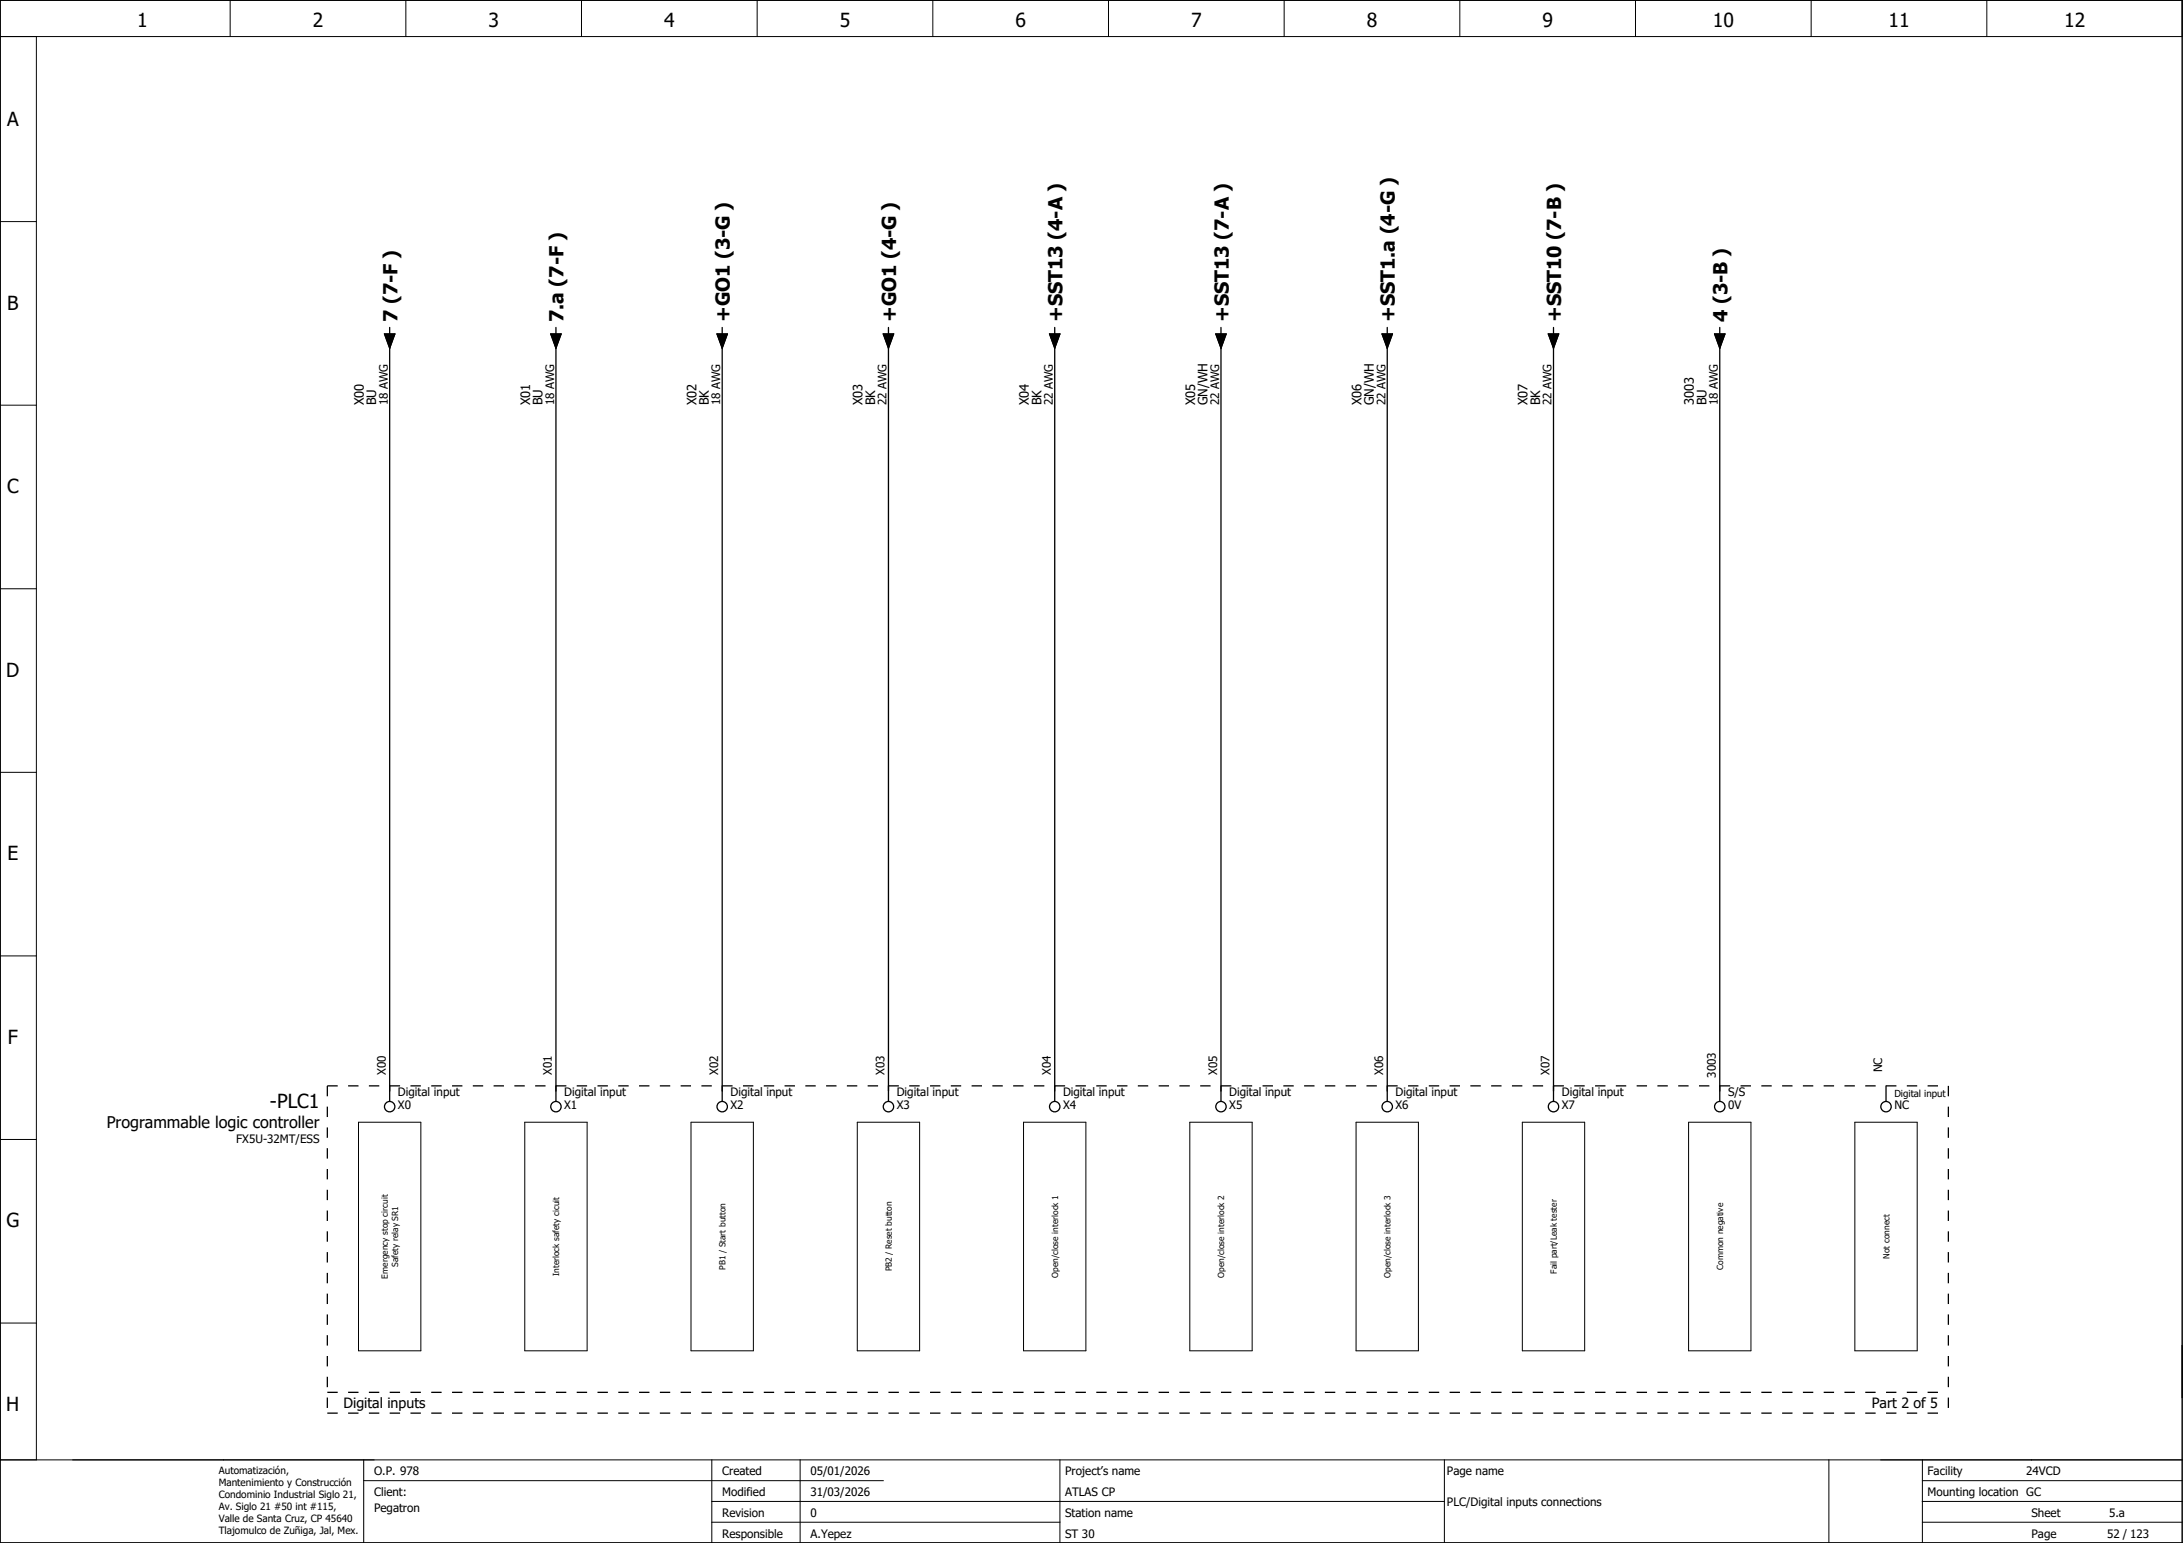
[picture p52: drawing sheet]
<svg xmlns="http://www.w3.org/2000/svg" width="420mm" height="297mm" viewBox="0 0 420 297" stroke-linecap="round" stroke-linejoin="round" font-family="sans-serif">
<defs><g id="words">
<g font-size="3.7">
<text x="26.4" y="5.2">1</text>
<text x="60.2" y="5.2">2</text>
<text x="94" y="5.2">3</text>
<text x="127.8" y="5.2">4</text>
<text x="161.6" y="5.2">5</text>
<text x="195.4" y="5.2">6</text>
<text x="229.2" y="5.2">7</text>
<text x="263.1" y="5.2">8</text>
<text x="296.9" y="5.2">9</text>
<text x="329.7" y="5.2">10</text>
<text x="363.5" y="5.2">11</text>
<text x="397.3" y="5.2">12</text>
<text x="1.4" y="24.2">A</text>
<text x="1.4" y="59.6">B</text>
<text x="76.5" y="62" transform="rotate(-90 76.5 62)">7 (7-F )</text>
<text x="108.5" y="62" transform="rotate(-90 108.5 62)">7.a (7-F )</text>
<text x="140.5" y="62" transform="rotate(-90 140.5 62)">+GO1 (3-G )</text>
<text x="172.5" y="62" transform="rotate(-90 172.5 62)">+GO1 (4-G )</text>
<text x="204.5" y="62" transform="rotate(-90 204.5 62)">+SST13 (4-A )</text>
<text x="236.5" y="62" transform="rotate(-90 236.5 62)">+SST13 (7-A )</text>
<text x="268.5" y="62" transform="rotate(-90 268.5 62)">+SST1.a (4-G )</text>
<text x="300.5" y="62" transform="rotate(-90 300.5 62)">+SST10 (7-B )</text>
<text x="332.5" y="62" transform="rotate(-90 332.5 62)">4 (3-B )</text>
<text x="1.4" y="94.9">C</text>
<text x="1.2" y="130.3">D</text>
<text x="1.4" y="165.6">E</text>
<text x="1.5" y="200.9">F</text>
<text x="52" y="213.3">-PLC1</text>
<text x="1.2" y="236.3">G</text>
<text x="1.2" y="271.6">H</text>
</g>
<text font-size="3.1" x="20.5" y="217.1">Programmable logic controller</text>
<g font-size="2.7">
<text x="66.1" y="271.1">Digital inputs</text>
<text x="360.3" y="271.1">Part 2 of 5</text>
</g>
<g font-size="2.5">
<text x="70" y="78" transform="rotate(-90 70 78)">X00</text>
<text x="72.4" y="78" transform="rotate(-90 72.4 78)">BU</text>
<text x="102" y="78" transform="rotate(-90 102 78)">X01</text>
<text x="104.4" y="78" transform="rotate(-90 104.4 78)">BU</text>
<text x="134" y="78" transform="rotate(-90 134 78)">X02</text>
<text x="136.4" y="78" transform="rotate(-90 136.4 78)">BK</text>
<text x="166" y="78" transform="rotate(-90 166 78)">X03</text>
<text x="168.4" y="78" transform="rotate(-90 168.4 78)">BK</text>
<text x="198" y="78" transform="rotate(-90 198 78)">X04</text>
<text x="200.4" y="78" transform="rotate(-90 200.4 78)">BK</text>
<text x="230" y="78" transform="rotate(-90 230 78)">X05</text>
<text x="232.4" y="78" transform="rotate(-90 232.4 78)">GN/WH</text>
<text x="262" y="78" transform="rotate(-90 262 78)">X06</text>
<text x="264.4" y="78" transform="rotate(-90 264.4 78)">GN/WH</text>
<text x="294" y="78" transform="rotate(-90 294 78)">X07</text>
<text x="296.4" y="78" transform="rotate(-90 296.4 78)">BK</text>
<text x="326" y="78" transform="rotate(-90 326 78)">3003</text>
<text x="328.4" y="78" transform="rotate(-90 328.4 78)">BU</text>
</g>
<g font-size="2.2">
<text x="74.6" y="78" transform="rotate(-90 74.6 78)">18 AWG</text>
<text x="106.6" y="78" transform="rotate(-90 106.6 78)">18 AWG</text>
<text x="138.6" y="78" transform="rotate(-90 138.6 78)">18 AWG</text>
<text x="170.6" y="78" transform="rotate(-90 170.6 78)">22 AWG</text>
<text x="202.6" y="78" transform="rotate(-90 202.6 78)">22 AWG</text>
<text x="234.6" y="78" transform="rotate(-90 234.6 78)">22 AWG</text>
<text x="266.6" y="78" transform="rotate(-90 266.6 78)">22 AWG</text>
<text x="298.6" y="78" transform="rotate(-90 298.6 78)">22 AWG</text>
<text x="330.6" y="78" transform="rotate(-90 330.6 78)">18 AWG</text>
<text x="74.2" y="206.9" transform="rotate(-90 74.2 206.9)">X00</text>
<text x="106.2" y="206.9" transform="rotate(-90 106.2 206.9)">X01</text>
<text x="138.2" y="206.9" transform="rotate(-90 138.2 206.9)">X02</text>
<text x="170.2" y="206.9" transform="rotate(-90 170.2 206.9)">X03</text>
<text x="202.2" y="206.9" transform="rotate(-90 202.2 206.9)">X04</text>
<text x="234.2" y="206.9" transform="rotate(-90 234.2 206.9)">X05</text>
<text x="266.2" y="206.9" transform="rotate(-90 266.2 206.9)">X06</text>
<text x="298.2" y="206.9" transform="rotate(-90 298.2 206.9)">X07</text>
<text x="330.2" y="207.5" transform="rotate(-90 330.2 207.5)">3003</text>
<text x="362.2" y="206.5" transform="rotate(-90 362.2 206.5)">NC</text>
<text x="76.6" y="211.1">Digital input</text>
<text x="76.6" y="213.6">X0</text>
<text x="108.6" y="211.1">Digital input</text>
<text x="108.6" y="213.6">X1</text>
<text x="140.6" y="211.1">Digital input</text>
<text x="140.6" y="213.6">X2</text>
<text x="172.6" y="211.1">Digital input</text>
<text x="172.6" y="213.6">X3</text>
<text x="204.6" y="211.1">Digital input</text>
<text x="204.6" y="213.6">X4</text>
<text x="236.6" y="211.1">Digital input</text>
<text x="236.6" y="213.6">X5</text>
<text x="268.6" y="211.1">Digital input</text>
<text x="268.6" y="213.6">X6</text>
<text x="300.6" y="211.1">Digital input</text>
<text x="300.6" y="213.6">X7</text>
<text x="332.6" y="211.1">S/S</text>
<text x="332.6" y="213.6">0V</text>
<text x="364.6" y="213.6">NC</text>
<text x="45.5" y="220">FX5U-32MT/ESS</text>
<text x="72" y="284">O.P. 978</text>
<text x="139" y="284">Created</text>
<text x="156" y="284">05/01/2026</text>
<text x="205" y="284">Project’s name</text>
<text x="278.5" y="284">Page name</text>
<text x="371" y="284">Facility</text>
<text x="390" y="284">24VCD</text>
<text x="72" y="288">Client:</text>
<text x="72" y="291">Pegatron</text>
<text x="139" y="292">Revision</text>
<text x="139" y="288">Modified</text>
<text x="156" y="292">0</text>
<text x="156" y="288">31/03/2026</text>
<text x="205" y="288">ATLAS CP</text>
<text x="205" y="292">Station name</text>
<text x="278.5" y="289.9">PLC/Digital inputs connections</text>
<text x="371" y="288">Mounting location GC</text>
<text x="391" y="292">Sheet</text>
<text x="405.9" y="292">5.a</text>
<text x="139" y="296">Responsible</text>
<text x="156" y="296">A.Yepez</text>
<text x="205" y="296">ST 30</text>
<text x="391" y="296">Page</text>
<text x="405.6" y="296">52 / 123</text>
</g>
<g font-size="1.9">
<text x="364.6" y="211.2">Digital input</text>
<text x="42.1" y="283.7">Automatización,</text>
<text x="42.1" y="286.1">Mantenimiento y Construcción</text>
<text x="42.1" y="288.4">Condominio Industrial Siglo 21,</text>
<text x="42.1" y="290.7">Av. Siglo 21 #50 int #115,</text>
<text x="42.1" y="293">Valle de Santa Cruz, CP 45640</text>
<text x="42.1" y="295.4">Tlajomulco de Zuñiga, Jal, Mex.</text>
</g>
<g font-size="1.6">
<text x="76.6" y="243.9" transform="rotate(-90 76.6 243.9)">Safety relay SR1</text>
<text x="107.6" y="245.6" transform="rotate(-90 107.6 245.6)">Interlock safety cicuit</text>
<text x="139.6" y="244.5" transform="rotate(-90 139.6 244.5)">PB1 / Start button</text>
<text x="171.6" y="244.8" transform="rotate(-90 171.6 244.8)">PB2 / Reset button</text>
<text x="203.6" y="246" transform="rotate(-90 203.6 246)">Open/close interlock 1</text>
<text x="235.6" y="246" transform="rotate(-90 235.6 246)">Open/close interlock 2</text>
<text x="267.6" y="246" transform="rotate(-90 267.6 246)">Open/close interlock 3</text>
<text x="299.6" y="245.2" transform="rotate(-90 299.6 245.2)">Fail part/Leak tester</text>
<text x="331.6" y="244.5" transform="rotate(-90 331.6 244.5)">Common negative</text>
<text x="363.6" y="242.3" transform="rotate(-90 363.6 242.3)">Not connect</text>
<text x="74.7" y="246.1" transform="rotate(-90 74.7 246.1)">Emergency stop circuit</text>
</g>
</g></defs>
<g fill="none" stroke="#000" stroke-width=".19">
<path d="M0 0h420v297h-420zM0 7h420M7 7v274M44.3 0v7M78.1 0v7M111.9 0v7M145.7 0v7M179.5 0v7M213.4 0v7M247.2 0v7M281 0v7M314.8 0v7"/>
<path d="M348.6 0v7M382.4 0v7M0 42.7h7M0 78h7M0 113.3h7M0 148.7h7M0 184h7M0 219.4h7M69 216h12v44h-12zM101 216h12v44h-12zM133 216h12v44h-12zM165 216h12v44h-12z"/>
<path d="M197 216h12v44h-12zM229 216h12v44h-12zM261 216h12v44h-12zM293 216h12v44h-12zM325 216h12v44h-12zM357 216h12v44h-12zM0 254.7h7M0 281h420M70 285h100M70 281v16M137 293h67M137 289h141"/>
<path d="M137 281v16M154 281v16M204 281v16M278 281v16M352 281v16M370 293h50M370 289h50M370 281v16M370 285h50"/>
</g>
<g fill="none" stroke="#000" stroke-width=".25">
<path d="M74 64.3h2l-1 2.7zM75 63v1.3M75 66v146M106 64.3h2l-1 2.7zM107 63v1.3M107 66v146M138 64.3h2l-1 2.7zM139 63v1.3M139 66v146M170 64.3h2l-1 2.7zM171 63v1.3M171 66v146"/>
<path d="M202 64.3h2l-1 2.7zM203 63v1.3M203 66v146M234 64.3h2l-1 2.7zM235 63v1.3M235 66v146M266 64.3h2l-1 2.7zM267 63v1.3M267 66v146M298 64.3h2l-1 2.7zM299 63v1.3M299 66v146"/>
<path d="M330 64.3h2l-1 2.7zM331 63v1.3M331 66v146M363 209v3"/>
<circle cx="75" cy="213" r="1"/>
<circle cx="107" cy="213" r="1"/>
<circle cx="139" cy="213" r="1"/>
<circle cx="171" cy="213" r="1"/>
<circle cx="203" cy="213" r="1"/>
<circle cx="235" cy="213" r="1"/>
<circle cx="267" cy="213" r="1"/>
<circle cx="299" cy="213" r="1"/>
<circle cx="331" cy="213" r="1"/>
<circle cx="363" cy="213" r="1"/>
</g>
<path d="M63 209h312M63 209v63M375 209v63M63 268h312M63 272h312" fill="none" stroke="#000" stroke-width=".25" stroke-dasharray="2 2" stroke-linecap="butt"/>
<path d="M74 64.3h2l-1 2.7zM106 64.3h2l-1 2.7zM138 64.3h2l-1 2.7zM170 64.3h2l-1 2.7zM202 64.3h2l-1 2.7zM234 64.3h2l-1 2.7zM266 64.3h2l-1 2.7zM298 64.3h2l-1 2.7zM330 64.3h2l-1 2.7z" fill="#000" stroke="#000" stroke-width=".19"/>
<use href="#words"/>
</svg>
